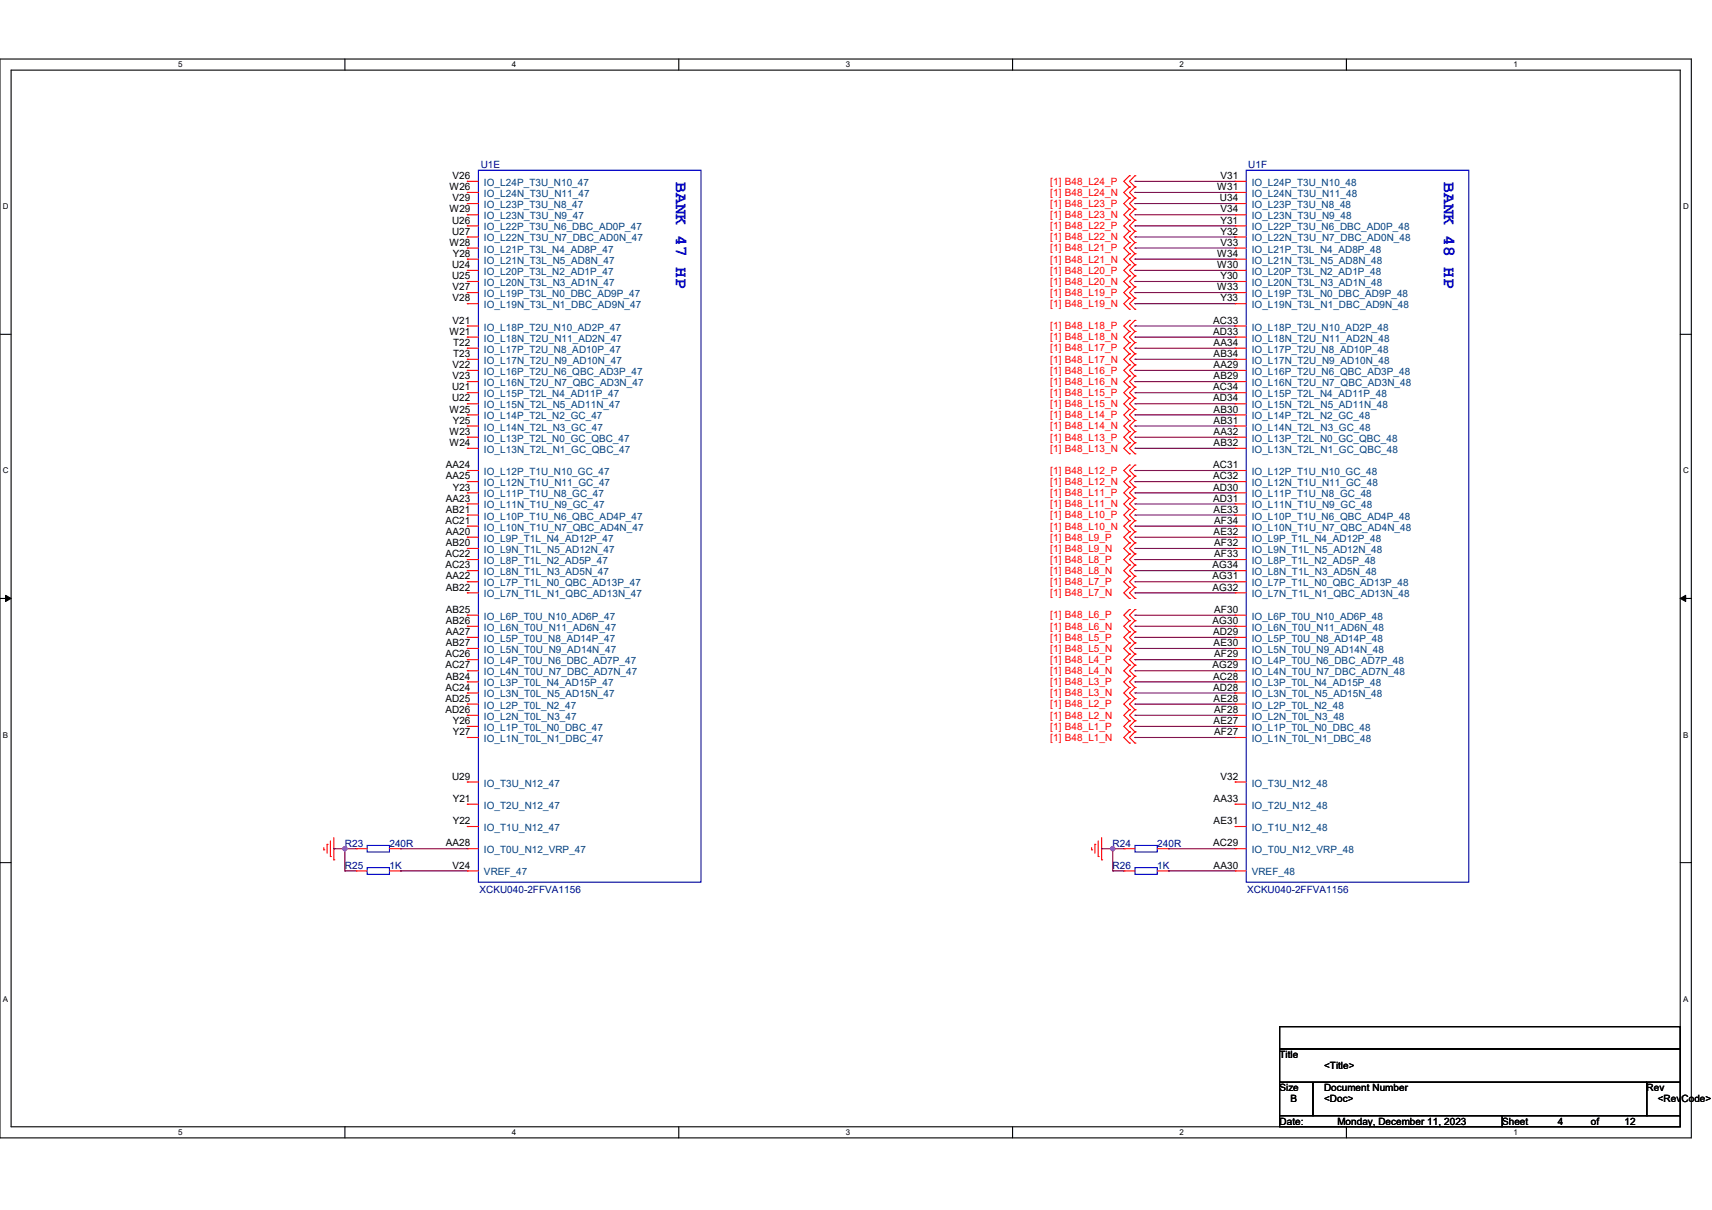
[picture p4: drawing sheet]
<svg xmlns="http://www.w3.org/2000/svg" width="297mm" height="210mm" viewBox="0 0 297 210" stroke-linecap="round" stroke-linejoin="round" font-family="sans-serif">
<defs><g id="words">
<g font-size="3.1" fill="#00f">
<text x="117.3" y="31.7" transform="rotate(90 117.3 31.7)">BANK 47 HP</text>
<text x="250.5" y="31.7" transform="rotate(90 250.5 31.7)">BANK 48 HP</text>
</g>
<g font-size="1.7" fill="#000080">
<text x="83.4" y="29.2">U1E</text>
<text x="216.6" y="29.2">U1F</text>
<text x="59.8" y="146.9">R23</text>
<text x="67.6" y="146.9">240R</text>
<text x="193" y="146.9">R24</text>
<text x="200.7" y="146.9">240R</text>
<text x="59.8" y="150.8">R25</text>
<text x="67.6" y="150.8">1K</text>
<text x="83.2" y="155">XCKU040-2FFVA1156</text>
<text x="193" y="150.8">R26</text>
<text x="200.7" y="150.8">1K</text>
<text x="216.4" y="155">XCKU040-2FFVA1156</text>
</g>
<g font-size="1.7">
<text x="78" y="33">W26</text>
<text x="78.5" y="31.1">V26</text>
<text x="78.5" y="34.9">V29</text>
<text x="211.2" y="33">W31</text>
<text x="211.6" y="34.9">U34</text>
<text x="211.7" y="31.1">V31</text>
<text x="78" y="36.9">W29</text>
<text x="78.4" y="38.8">U26</text>
<text x="78.4" y="40.7">U27</text>
<text x="211.7" y="36.9">V34</text>
<text x="211.7" y="38.8">Y31</text>
<text x="211.7" y="40.7">Y32</text>
<text x="78" y="42.7">W28</text>
<text x="78.4" y="46.5">U24</text>
<text x="78.5" y="44.6">Y28</text>
<text x="211.2" y="44.6">W34</text>
<text x="211.2" y="46.5">W30</text>
<text x="211.7" y="42.7">V33</text>
<text x="78.4" y="48.5">U25</text>
<text x="78.5" y="50.4">V27</text>
<text x="78.5" y="52.3">V28</text>
<text x="211.2" y="50.4">W33</text>
<text x="211.7" y="48.5">Y30</text>
<text x="211.7" y="52.3">Y33</text>
<text x="78" y="58.1">W21</text>
<text x="78.5" y="56.2">V21</text>
<text x="210.5" y="56.2">AC33</text>
<text x="210.5" y="58.1">AD33</text>
<text x="78.5" y="63.9">V22</text>
<text x="78.5" y="65.8">V23</text>
<text x="78.6" y="60">T22</text>
<text x="78.6" y="62">T23</text>
<text x="210.5" y="60">AA34</text>
<text x="210.5" y="62">AB34</text>
<text x="210.5" y="63.9">AA29</text>
<text x="210.5" y="65.8">AB29</text>
<text x="78" y="71.6">W25</text>
<text x="78.4" y="67.8">U21</text>
<text x="78.4" y="69.7">U22</text>
<text x="210.5" y="67.8">AC34</text>
<text x="210.5" y="69.7">AD34</text>
<text x="210.5" y="71.6">AB30</text>
<text x="78" y="75.5">W23</text>
<text x="78" y="77.4">W24</text>
<text x="78.5" y="73.5">Y25</text>
<text x="210.5" y="73.5">AB31</text>
<text x="210.5" y="75.5">AA32</text>
<text x="210.5" y="77.4">AB32</text>
<text x="77.4" y="81.3">AA24</text>
<text x="77.4" y="83.2">AA25</text>
<text x="210.5" y="81.3">AC31</text>
<text x="210.5" y="83.2">AC32</text>
<text x="77.4" y="87.1">AA23</text>
<text x="77.4" y="89">AB21</text>
<text x="78.5" y="85.1">Y23</text>
<text x="210.5" y="85.1">AD30</text>
<text x="210.5" y="87.1">AD31</text>
<text x="210.5" y="89">AE33</text>
<text x="77.3" y="90.9">AC21</text>
<text x="77.4" y="92.8">AA20</text>
<text x="77.4" y="94.8">AB20</text>
<text x="210.5" y="92.8">AE32</text>
<text x="210.7" y="90.9">AF34</text>
<text x="210.7" y="94.8">AF32</text>
<text x="77.3" y="96.7">AC22</text>
<text x="77.3" y="98.6">AC23</text>
<text x="77.4" y="100.6">AA22</text>
<text x="210.4" y="98.6">AG34</text>
<text x="210.4" y="100.6">AG31</text>
<text x="210.7" y="96.7">AF33</text>
<text x="77.4" y="102.5">AB22</text>
<text x="77.4" y="106.4">AB25</text>
<text x="210.4" y="102.5">AG32</text>
<text x="210.7" y="106.4">AF30</text>
<text x="77.4" y="108.3">AB26</text>
<text x="77.4" y="110.2">AA27</text>
<text x="77.4" y="112.1">AB27</text>
<text x="210.4" y="108.3">AG30</text>
<text x="210.5" y="110.2">AD29</text>
<text x="210.5" y="112.1">AE30</text>
<text x="77.3" y="114.1">AC26</text>
<text x="77.3" y="116">AC27</text>
<text x="77.3" y="119.9">AC24</text>
<text x="77.4" y="117.9">AB24</text>
<text x="210.4" y="116">AG29</text>
<text x="210.5" y="117.9">AC28</text>
<text x="210.5" y="119.9">AD28</text>
<text x="210.7" y="114.1">AF29</text>
<text x="77.3" y="121.8">AD25</text>
<text x="77.3" y="123.7">AD26</text>
<text x="78.5" y="125.7">Y26</text>
<text x="210.5" y="121.8">AE28</text>
<text x="210.5" y="125.7">AE27</text>
<text x="210.7" y="123.7">AF28</text>
<text x="78.5" y="127.6">Y27</text>
<text x="210.7" y="127.6">AF27</text>
<text x="78.4" y="135.3">U29</text>
<text x="211.7" y="135.3">V32</text>
<text x="78.5" y="139.2">Y21</text>
<text x="78.5" y="143">Y22</text>
<text x="210.5" y="139.2">AA33</text>
<text x="210.5" y="143">AE31</text>
<text x="77.4" y="146.9">AA28</text>
<text x="210.5" y="146.9">AC29</text>
<text x="78.5" y="150.7">V24</text>
<text x="210.5" y="150.7">AA30</text>
<text x="222" y="183.6">Title</text>
<text x="229.7" y="185.5">&lt;Title&gt;</text>
<text x="222" y="189.4">Size</text>
<text x="223.9" y="191.3">B</text>
<text x="229.7" y="189.4">Document Number</text>
<text x="229.7" y="191.3">&lt;Doc&gt;</text>
<text x="285.7" y="189.4">Rev</text>
<text x="287.6" y="191.3">&lt;RevCode&gt;</text>
<text x="222" y="195.2">Date:</text>
<text x="232" y="195.2">Monday, December 11, 2023</text>
<text x="260.6" y="195.2">Sheet</text>
<text x="270.2" y="195.2">4</text>
<text x="276" y="195.2">of</text>
<text x="281.8" y="195.2">12</text>
</g>
<g font-size="1.7" fill="#004080">
<text x="84" y="32.3">IO_L24P_T3U_N10_47</text>
<text x="84" y="34.2">IO_L24N_T3U_N11_47</text>
<text x="217.2" y="32.3">IO_L24P_T3U_N10_48</text>
<text x="217.2" y="34.2">IO_L24N_T3U_N11_48</text>
<text x="84" y="36.1">IO_L23P_T3U_N8_47</text>
<text x="84" y="38.1">IO_L23N_T3U_N9_47</text>
<text x="84" y="40">IO_L22P_T3U_N6_DBC_AD0P_47</text>
<text x="84" y="41.9">IO_L22N_T3U_N7_DBC_AD0N_47</text>
<text x="217.2" y="36.1">IO_L23P_T3U_N8_48</text>
<text x="217.2" y="38.1">IO_L23N_T3U_N9_48</text>
<text x="217.2" y="40">IO_L22P_T3U_N6_DBC_AD0P_48</text>
<text x="217.2" y="41.9">IO_L22N_T3U_N7_DBC_AD0N_48</text>
<text x="84" y="43.8">IO_L21P_T3L_N4_AD8P_47</text>
<text x="84" y="45.8">IO_L21N_T3L_N5_AD8N_47</text>
<text x="84" y="47.7">IO_L20P_T3L_N2_AD1P_47</text>
<text x="217.2" y="43.8">IO_L21P_T3L_N4_AD8P_48</text>
<text x="217.2" y="45.8">IO_L21N_T3L_N5_AD8N_48</text>
<text x="217.2" y="47.7">IO_L20P_T3L_N2_AD1P_48</text>
<text x="84" y="49.6">IO_L20N_T3L_N3_AD1N_47</text>
<text x="84" y="51.6">IO_L19P_T3L_N0_DBC_AD9P_47</text>
<text x="84" y="53.5">IO_L19N_T3L_N1_DBC_AD9N_47</text>
<text x="217.2" y="49.6">IO_L20N_T3L_N3_AD1N_48</text>
<text x="217.2" y="51.6">IO_L19P_T3L_N0_DBC_AD9P_48</text>
<text x="217.2" y="53.5">IO_L19N_T3L_N1_DBC_AD9N_48</text>
<text x="84" y="57.4">IO_L18P_T2U_N10_AD2P_47</text>
<text x="84" y="59.3">IO_L18N_T2U_N11_AD2N_47</text>
<text x="217.2" y="57.4">IO_L18P_T2U_N10_AD2P_48</text>
<text x="217.2" y="59.3">IO_L18N_T2U_N11_AD2N_48</text>
<text x="84" y="61.2">IO_L17P_T2U_N8_AD10P_47</text>
<text x="84" y="63.1">IO_L17N_T2U_N9_AD10N_47</text>
<text x="84" y="65.1">IO_L16P_T2U_N6_QBC_AD3P_47</text>
<text x="217.2" y="61.2">IO_L17P_T2U_N8_AD10P_48</text>
<text x="217.2" y="63.1">IO_L17N_T2U_N9_AD10N_48</text>
<text x="217.2" y="65.1">IO_L16P_T2U_N6_QBC_AD3P_48</text>
<text x="84" y="67">IO_L16N_T2U_N7_QBC_AD3N_47</text>
<text x="84" y="68.9">IO_L15P_T2L_N4_AD11P_47</text>
<text x="84" y="70.9">IO_L15N_T2L_N5_AD11N_47</text>
<text x="217.2" y="67">IO_L16N_T2U_N7_QBC_AD3N_48</text>
<text x="217.2" y="68.9">IO_L15P_T2L_N4_AD11P_48</text>
<text x="217.2" y="70.9">IO_L15N_T2L_N5_AD11N_48</text>
<text x="84" y="72.8">IO_L14P_T2L_N2_GC_47</text>
<text x="84" y="74.7">IO_L14N_T2L_N3_GC_47</text>
<text x="84" y="76.7">IO_L13P_T2L_N0_GC_QBC_47</text>
<text x="217.2" y="72.8">IO_L14P_T2L_N2_GC_48</text>
<text x="217.2" y="74.7">IO_L14N_T2L_N3_GC_48</text>
<text x="217.2" y="76.7">IO_L13P_T2L_N0_GC_QBC_48</text>
<text x="84" y="78.6">IO_L13N_T2L_N1_GC_QBC_47</text>
<text x="84" y="82.4">IO_L12P_T1U_N10_GC_47</text>
<text x="217.2" y="78.6">IO_L13N_T2L_N1_GC_QBC_48</text>
<text x="217.2" y="82.4">IO_L12P_T1U_N10_GC_48</text>
<text x="84" y="84.4">IO_L12N_T1U_N11_GC_47</text>
<text x="84" y="86.3">IO_L11P_T1U_N8_GC_47</text>
<text x="84" y="88.2">IO_L11N_T1U_N9_GC_47</text>
<text x="217.2" y="84.4">IO_L12N_T1U_N11_GC_48</text>
<text x="217.2" y="86.3">IO_L11P_T1U_N8_GC_48</text>
<text x="217.2" y="88.2">IO_L11N_T1U_N9_GC_48</text>
<text x="84" y="90.2">IO_L10P_T1U_N6_QBC_AD4P_47</text>
<text x="84" y="92.1">IO_L10N_T1U_N7_QBC_AD4N_47</text>
<text x="84" y="94">IO_L9P_T1L_N4_AD12P_47</text>
<text x="84" y="96">IO_L9N_T1L_N5_AD12N_47</text>
<text x="217.2" y="90.2">IO_L10P_T1U_N6_QBC_AD4P_48</text>
<text x="217.2" y="92.1">IO_L10N_T1U_N7_QBC_AD4N_48</text>
<text x="217.2" y="94">IO_L9P_T1L_N4_AD12P_48</text>
<text x="217.2" y="96">IO_L9N_T1L_N5_AD12N_48</text>
<text x="84" y="97.9">IO_L8P_T1L_N2_AD5P_47</text>
<text x="84" y="99.8">IO_L8N_T1L_N3_AD5N_47</text>
<text x="84" y="101.7">IO_L7P_T1L_N0_QBC_AD13P_47</text>
<text x="217.2" y="97.9">IO_L8P_T1L_N2_AD5P_48</text>
<text x="217.2" y="99.8">IO_L8N_T1L_N3_AD5N_48</text>
<text x="217.2" y="101.7">IO_L7P_T1L_N0_QBC_AD13P_48</text>
<text x="84" y="103.7">IO_L7N_T1L_N1_QBC_AD13N_47</text>
<text x="84" y="107.5">IO_L6P_T0U_N10_AD6P_47</text>
<text x="217.2" y="103.7">IO_L7N_T1L_N1_QBC_AD13N_48</text>
<text x="217.2" y="107.5">IO_L6P_T0U_N10_AD6P_48</text>
<text x="84" y="109.5">IO_L6N_T0U_N11_AD6N_47</text>
<text x="84" y="111.4">IO_L5P_T0U_N8_AD14P_47</text>
<text x="84" y="113.3">IO_L5N_T0U_N9_AD14N_47</text>
<text x="217.2" y="109.5">IO_L6N_T0U_N11_AD6N_48</text>
<text x="217.2" y="111.4">IO_L5P_T0U_N8_AD14P_48</text>
<text x="217.2" y="113.3">IO_L5N_T0U_N9_AD14N_48</text>
<text x="84" y="115.3">IO_L4P_T0U_N6_DBC_AD7P_47</text>
<text x="84" y="117.2">IO_L4N_T0U_N7_DBC_AD7N_47</text>
<text x="84" y="119.1">IO_L3P_T0L_N4_AD15P_47</text>
<text x="217.2" y="115.3">IO_L4P_T0U_N6_DBC_AD7P_48</text>
<text x="217.2" y="117.2">IO_L4N_T0U_N7_DBC_AD7N_48</text>
<text x="217.2" y="119.1">IO_L3P_T0L_N4_AD15P_48</text>
<text x="84" y="121.1">IO_L3N_T0L_N5_AD15N_47</text>
<text x="84" y="123">IO_L2P_T0L_N2_47</text>
<text x="84" y="124.9">IO_L2N_T0L_N3_47</text>
<text x="217.2" y="121.1">IO_L3N_T0L_N5_AD15N_48</text>
<text x="217.2" y="123">IO_L2P_T0L_N2_48</text>
<text x="217.2" y="124.9">IO_L2N_T0L_N3_48</text>
<text x="84" y="126.9">IO_L1P_T0L_N0_DBC_47</text>
<text x="84" y="128.8">IO_L1N_T0L_N1_DBC_47</text>
<text x="217.2" y="126.9">IO_L1P_T0L_N0_DBC_48</text>
<text x="217.2" y="128.8">IO_L1N_T0L_N1_DBC_48</text>
<text x="84" y="136.5">IO_T3U_N12_47</text>
<text x="217.2" y="136.5">IO_T3U_N12_48</text>
<text x="84" y="140.4">IO_T2U_N12_47</text>
<text x="217.2" y="140.4">IO_T2U_N12_48</text>
<text x="84" y="144.2">IO_T1U_N12_47</text>
<text x="84" y="148.1">IO_T0U_N12_VRP_47</text>
<text x="217.2" y="144.2">IO_T1U_N12_48</text>
<text x="217.2" y="148.1">IO_T0U_N12_VRP_48</text>
<text x="84" y="151.9">VREF_47</text>
<text x="217.2" y="151.9">VREF_48</text>
</g>
<g font-size="1.7" fill="#f00">
<text x="182.2" y="32">[1] B48_L24_P</text>
<text x="182.2" y="34">[1] B48_L24_N</text>
<text x="182.2" y="35.9">[1] B48_L23_P</text>
<text x="182.2" y="37.8">[1] B48_L23_N</text>
<text x="182.2" y="39.8">[1] B48_L22_P</text>
<text x="182.2" y="41.7">[1] B48_L22_N</text>
<text x="182.2" y="43.6">[1] B48_L21_P</text>
<text x="182.2" y="45.6">[1] B48_L21_N</text>
<text x="182.2" y="47.5">[1] B48_L20_P</text>
<text x="182.2" y="49.4">[1] B48_L20_N</text>
<text x="182.2" y="51.3">[1] B48_L19_P</text>
<text x="182.2" y="53.3">[1] B48_L19_N</text>
<text x="182.2" y="57.2">[1] B48_L18_P</text>
<text x="182.2" y="59.1">[1] B48_L18_N</text>
<text x="182.2" y="61">[1] B48_L17_P</text>
<text x="182.2" y="62.9">[1] B48_L17_N</text>
<text x="182.2" y="64.9">[1] B48_L16_P</text>
<text x="182.2" y="66.8">[1] B48_L16_N</text>
<text x="182.2" y="68.7">[1] B48_L15_P</text>
<text x="182.2" y="70.7">[1] B48_L15_N</text>
<text x="182.2" y="72.6">[1] B48_L14_P</text>
<text x="182.2" y="74.5">[1] B48_L14_N</text>
<text x="182.2" y="76.5">[1] B48_L13_P</text>
<text x="182.2" y="78.4">[1] B48_L13_N</text>
<text x="182.2" y="82.3">[1] B48_L12_P</text>
<text x="182.2" y="84.2">[1] B48_L12_N</text>
<text x="182.2" y="86.1">[1] B48_L11_P</text>
<text x="182.2" y="88">[1] B48_L11_N</text>
<text x="182.2" y="90">[1] B48_L10_P</text>
<text x="182.2" y="91.9">[1] B48_L10_N</text>
<text x="182.2" y="93.8">[1] B48_L9_P</text>
<text x="182.2" y="95.8">[1] B48_L9_N</text>
<text x="182.2" y="97.7">[1] B48_L8_P</text>
<text x="182.2" y="99.6">[1] B48_L8_N</text>
<text x="182.2" y="101.6">[1] B48_L7_P</text>
<text x="182.2" y="103.5">[1] B48_L7_N</text>
<text x="182.2" y="107.3">[1] B48_L6_P</text>
<text x="182.2" y="109.3">[1] B48_L6_N</text>
<text x="182.2" y="111.2">[1] B48_L5_P</text>
<text x="182.2" y="113.1">[1] B48_L5_N</text>
<text x="182.2" y="115.1">[1] B48_L4_P</text>
<text x="182.2" y="117">[1] B48_L4_N</text>
<text x="182.2" y="118.9">[1] B48_L3_P</text>
<text x="182.2" y="120.9">[1] B48_L3_N</text>
<text x="182.2" y="122.8">[1] B48_L2_P</text>
<text x="182.2" y="124.7">[1] B48_L2_N</text>
<text x="182.2" y="126.6">[1] B48_L1_P</text>
<text x="182.2" y="128.6">[1] B48_L1_N</text>
</g>
<g font-size="1.4">
<text x="30.9" y="11.7">5</text>
<text x="88.8" y="11.7">4</text>
<text x="146.7" y="11.7">3</text>
<text x="204.6" y="11.7">2</text>
<text x="262.6" y="11.7">1</text>
<text x=".5" y="36.3">D</text>
<text x="292" y="36.3">D</text>
<text x=".5" y="82.2">C</text>
<text x="292" y="82.2">C</text>
<text x=".5" y="128">B</text>
<text x="292" y="128">B</text>
<text x=".5" y="173.9">A</text>
<text x="292" y="173.9">A</text>
<text x="30.9" y="197">5</text>
<text x="88.8" y="197">4</text>
<text x="146.7" y="197">3</text>
<text x="204.6" y="197">2</text>
<text x="262.6" y="197">1</text>
</g>
</g></defs>
<path d="M0 10.2h293.4v187.3h-293.4zM1.9 12.2h289.6v183.4h-289.6z" fill="none" stroke="#000" stroke-width=".19"/>
<g fill="#fff">
<path d="M30.9 10.5h.7v1.5h-.7z"/>
<path d="M30.9 195.8h.7v1.5h-.7z"/>
</g>
<path d="M59.8 10.2v2M59.8 195.6v1.9" fill="none" stroke="#000" stroke-width=".19"/>
<g fill="#fff">
<path d="M88.8 10.5h.8v1.5h-.8z"/>
<path d="M88.8 195.8h.8v1.5h-.8z"/>
</g>
<path d="M117.8 10.2v2M117.8 195.6v1.9" fill="none" stroke="#000" stroke-width=".19"/>
<g fill="#fff">
<path d="M146.7 10.5h.8v1.5h-.8z"/>
<path d="M146.7 195.8h.8v1.5h-.8z"/>
</g>
<path d="M175.7 10.2v2M175.7 195.6v1.9" fill="none" stroke="#000" stroke-width=".19"/>
<g fill="#fff">
<path d="M204.6 10.5h.8v1.5h-.8z"/>
<path d="M204.6 195.8h.8v1.5h-.8z"/>
</g>
<path d="M233.6 10.2v2M233.6 195.6v1.9" fill="none" stroke="#000" stroke-width=".19"/>
<g fill="#fff">
<path d="M262.5 10.5h.8v1.5h-.8z"/>
<path d="M262.5 195.8h.8v1.5h-.8z"/>
<path d="M.5 35.1h1v1.5h-1z"/>
<path d="M292 35.1h1v1.5h-1z"/>
<path d="M.5 80.9h1v1.6h-1z"/>
<path d="M292 80.9h1v1.6h-1z"/>
</g>
<path d="M0 58h1.9M291.5 58h1.9" fill="none" stroke="#000" stroke-width=".19"/>
<g fill="#fff">
<path d="M.5 126.8h.9v1.5h-.9z"/>
<path d="M292 126.8h.9v1.5h-.9z"/>
</g>
<path d="M0 103.9h1.9M291.5 103.9h1.9" fill="none" stroke="#000" stroke-width=".19"/>
<path d="M1 103.3l.9 .6-.9 .5zM291.5 103.9l.9-.6v1.1z" fill="#000" stroke="#000" stroke-width=".17"/>
<g fill="#fff">
<path d="M.5 172.6h.9v1.6h-.9z"/>
<path d="M292 172.6h.9v1.6h-.9z"/>
</g>
<path d="M0 149.7h1.9M291.5 149.7h1.9M222 178.2h69.5v3.9h-69.5zM222 182.1h69.5v5.7h-69.5zM222 187.8h5.8v5.8h-5.8zM222 193.6h38.6v2h-38.6zM227.8 187.8h57.9v5.8h-57.9zM260.6 193.6h30.9v2h-30.9zM285.7 187.8h5.8v5.8h-5.8z" fill="none" stroke="#000" stroke-width=".19"/>
<g fill="none" stroke="#f00" stroke-width=".19">
<path d="M81.1 31.5h.1M81.1 33.4h.1M81.1 35.3h.1M81.1 37.3h.1M81.1 39.2h.1M81.1 31.5h1.9M81.1 33.4h1.9M81.1 35.3h1.9M81.1 37.3h1.9M81.1 39.2h1.9M195.9 30.5h.1M195.9 32.4h.1"/>
<path d="M195.9 34.4h.1M195.9 36.3h.1M195.9 38.2h.1M195.9 30.5l-.9 1 .9 .9M195.9 32.4l-.9 1 .9 1M195.9 34.4l-.9 .9 .9 1M195.9 36.3l-.9 1 .9 .9M195.9 38.2l-.9 1 .9 1M196.9 30.5h.1M196.9 32.4h.1M196.9 34.4h.1M196.9 36.3h.1"/>
<path d="M196.9 38.2h.1M196.9 30.5l-1 1 1 .9M196.9 32.4l-1 1 1 1M196.9 34.4l-1 .9 1 1M196.9 36.3l-1 1 1 .9M196.9 38.2l-1 1 1 1M214.3 31.5h.1M214.3 33.4h.1M214.3 35.3h.1M214.3 37.3h.1M214.3 39.2h.1M214.3 31.5h1.9"/>
<path d="M214.3 33.4h1.9M214.3 35.3h1.9M214.3 37.3h1.9M214.3 39.2h1.9M81.1 41.1h.1M81.1 43.1h.1M81.1 45h.1M81.1 46.9h.1M81.1 48.9h.1M81.1 50.8h.1M81.1 52.7h.1M81.1 56.6h.1"/>
<path d="M81.1 58.5h.1M81.1 41.1h1.9M81.1 43.1h1.9M81.1 45h1.9M81.1 46.9h1.9M81.1 48.9h1.9M81.1 50.8h1.9M81.1 52.7h1.9M81.1 56.6h1.9M81.1 58.5h1.9M195.9 40.2h.1M195.9 42.1h.1"/>
<path d="M195.9 44h.1M195.9 46h.1M195.9 47.9h.1M195.9 49.8h.1M195.9 51.8h.1M195.9 53.7h.1M195.9 55.6h.1M195.9 57.5h.1M195.9 59.5h.1M195.9 40.2l-.9 .9 .9 1M195.9 42.1l-.9 1 .9 .9M195.9 44l-.9 1 .9 1"/>
<path d="M195.9 46l-.9 .9 .9 1M195.9 47.9l-.9 1 .9 .9M195.9 49.8l-.9 1 .9 1M195.9 51.8l-.9 .9 .9 1M195.9 55.6l-.9 1 .9 .9M195.9 57.5l-.9 1 .9 1M195.9 59.5l-.9 .9 .9 1M196.9 40.2h.1M196.9 42.1h.1M196.9 44h.1M196.9 46h.1M196.9 47.9h.1"/>
<path d="M196.9 49.8h.1M196.9 51.8h.1M196.9 53.7h.1M196.9 55.6h.1M196.9 57.5h.1M196.9 59.5h.1M196.9 40.2l-1 .9 1 1M196.9 42.1l-1 1 1 .9M196.9 44l-1 1 1 1M196.9 46l-1 .9 1 1M196.9 47.9l-1 1 1 .9M196.9 49.8l-1 1 1 1"/>
<path d="M196.9 51.8l-1 .9 1 1M196.9 55.6l-1 1 1 .9M196.9 57.5l-1 1 1 1M196.9 59.5l-1 .9 1 1M214.3 41.1h.1M214.3 43.1h.1M214.3 45h.1M214.3 46.9h.1M214.3 48.9h.1M214.3 50.8h.1M214.3 52.7h.1M214.3 56.6h.1"/>
<path d="M214.3 58.5h.1M214.3 41.1h1.9M214.3 43.1h1.9M214.3 45h1.9M214.3 46.9h1.9M214.3 48.9h1.9M214.3 50.8h1.9M214.3 52.7h1.9M214.3 56.6h1.9M214.3 58.5h1.9M81.1 60.4h.1M81.1 62.4h.1"/>
<path d="M81.1 64.3h.1M81.1 66.2h.1M81.1 68.2h.1M81.1 70.1h.1M81.1 72h.1M81.1 73.9h.1M81.1 75.9h.1M81.1 77.8h.1M81.1 60.4h1.9M81.1 62.4h1.9M81.1 64.3h1.9M81.1 66.2h1.9"/>
<path d="M81.1 68.2h1.9M81.1 70.1h1.9M81.1 72h1.9M81.1 73.9h1.9M81.1 75.9h1.9M81.1 77.8h1.9M195.9 61.4h.1M195.9 63.3h.1M195.9 65.3h.1M195.9 67.2h.1M195.9 69.1h.1M195.9 71.1h.1"/>
<path d="M195.9 73h.1M195.9 74.9h.1M195.9 76.8h.1M195.9 78.8h.1M195.9 61.4l-.9 1 .9 .9M195.9 63.3l-.9 1 .9 1M195.9 65.3l-.9 .9 .9 1M195.9 67.2l-.9 1 .9 .9M195.9 69.1l-.9 1 .9 1M195.9 71.1l-.9 .9 .9 1M195.9 73l-.9 .9 .9 1M195.9 74.9l-.9 1 .9 .9"/>
<path d="M195.9 76.8l-.9 1 .9 1M196.9 61.4h.1M196.9 63.3h.1M196.9 65.3h.1M196.9 67.2h.1M196.9 69.1h.1M196.9 71.1h.1M196.9 73h.1M196.9 74.9h.1M196.9 76.8h.1M196.9 78.8h.1M196.9 61.4l-1 1 1 .9"/>
<path d="M196.9 63.3l-1 1 1 1M196.9 65.3l-1 .9 1 1M196.9 67.2l-1 1 1 .9M196.9 69.1l-1 1 1 1M196.9 71.1l-1 .9 1 1M196.9 73l-1 .9 1 1M196.9 74.9l-1 1 1 .9M196.9 76.8l-1 1 1 1M214.3 60.4h.1M214.3 62.4h.1M214.3 64.3h.1M214.3 66.2h.1"/>
<path d="M214.3 68.2h.1M214.3 70.1h.1M214.3 72h.1M214.3 73.9h.1M214.3 75.9h.1M214.3 77.8h.1M214.3 60.4h1.9M214.3 62.4h1.9M214.3 64.3h1.9M214.3 66.2h1.9M214.3 68.2h1.9M214.3 70.1h1.9"/>
<path d="M214.3 72h1.9M214.3 73.9h1.9M214.3 75.9h1.9M214.3 77.8h1.9M81.1 81.7h.1M81.1 83.6h.1M81.1 85.5h.1M81.1 87.5h.1M81.1 89.4h.1M81.1 91.3h.1M81.1 93.2h.1M81.1 95.2h.1"/>
<path d="M81.1 97.1h.1M81.1 99h.1M81.1 81.7h1.9M81.1 83.6h1.9M81.1 85.5h1.9M81.1 87.5h1.9M81.1 89.4h1.9M81.1 91.3h1.9M81.1 93.2h1.9M81.1 95.2h1.9M81.1 97.1h1.9M81.1 99h1.9"/>
<path d="M195.9 80.7h.1M195.9 82.6h.1M195.9 84.6h.1M195.9 86.5h.1M195.9 88.4h.1M195.9 90.4h.1M195.9 92.3h.1M195.9 94.2h.1M195.9 96.1h.1M195.9 98.1h.1M195.9 80.7l-.9 1 .9 .9M195.9 82.6l-.9 1 .9 1"/>
<path d="M195.9 84.6l-.9 .9 .9 1M195.9 86.5l-.9 1 .9 .9M195.9 88.4l-.9 1 .9 1M195.9 90.4l-.9 .9 .9 1M195.9 92.3l-.9 .9 .9 1M195.9 94.2l-.9 1 .9 .9M195.9 96.1l-.9 1 .9 1M195.9 98.1l-.9 .9 .9 1M196.9 80.7h.1M196.9 82.6h.1M196.9 84.6h.1M196.9 86.5h.1"/>
<path d="M196.9 88.4h.1M196.9 90.4h.1M196.9 92.3h.1M196.9 94.2h.1M196.9 96.1h.1M196.9 98.1h.1M196.9 80.7l-1 1 1 .9M196.9 82.6l-1 1 1 1M196.9 84.6l-1 .9 1 1M196.9 86.5l-1 1 1 .9M196.9 88.4l-1 1 1 1M196.9 90.4l-1 .9 1 1"/>
<path d="M196.9 92.3l-1 .9 1 1M196.9 94.2l-1 1 1 .9M196.9 96.1l-1 1 1 1M196.9 98.1l-1 .9 1 1M214.3 81.7h.1M214.3 83.6h.1M214.3 85.5h.1M214.3 87.5h.1M214.3 89.4h.1M214.3 91.3h.1M214.3 93.2h.1M214.3 95.2h.1"/>
<path d="M214.3 97.1h.1M214.3 99h.1M214.3 81.7h1.9M214.3 83.6h1.9M214.3 85.5h1.9M214.3 87.5h1.9M214.3 89.4h1.9M214.3 91.3h1.9M214.3 93.2h1.9M214.3 95.2h1.9M214.3 97.1h1.9M214.3 99h1.9"/>
<path d="M81.1 101h.1M81.1 102.9h.1M81.1 106.8h.1M81.1 108.7h.1M81.1 110.6h.1M81.1 112.5h.1M81.1 114.5h.1M81.1 116.4h.1M81.1 118.3h.1M81.1 101h1.9M81.1 102.9h1.9M81.1 106.8h1.9"/>
<path d="M81.1 108.7h1.9M81.1 110.6h1.9M81.1 112.5h1.9M81.1 114.5h1.9M81.1 116.4h1.9M81.1 118.3h1.9M195.9 100h.1M195.9 101.9h.1M195.9 103.9h.1M195.9 105.8h.1M195.9 107.7h.1M195.9 109.7h.1"/>
<path d="M195.9 111.6h.1M195.9 113.5h.1M195.9 115.4h.1M195.9 117.4h.1M195.9 119.3h.1M195.9 100l-.9 1 .9 .9M195.9 101.9l-.9 1 .9 1M195.9 105.8l-.9 1 .9 .9M195.9 107.7l-.9 1 .9 1M195.9 109.7l-.9 .9 .9 1M195.9 111.6l-.9 .9 .9 1M195.9 113.5l-.9 1 .9 .9"/>
<path d="M195.9 115.4l-.9 1 .9 1M195.9 117.4l-.9 .9 .9 1M195.9 119.3l-.9 1 .9 .9M196.9 100h.1M196.9 101.9h.1M196.9 103.9h.1M196.9 105.8h.1M196.9 107.7h.1M196.9 109.7h.1M196.9 111.6h.1M196.9 113.5h.1M196.9 115.4h.1"/>
<path d="M196.9 117.4h.1M196.9 119.3h.1M196.9 100l-1 1 1 .9M196.9 101.9l-1 1 1 1M196.9 105.8l-1 1 1 .9M196.9 107.7l-1 1 1 1M196.9 109.7l-1 .9 1 1M196.9 111.6l-1 .9 1 1M196.9 113.5l-1 1 1 .9M196.9 115.4l-1 1 1 1M196.9 117.4l-1 .9 1 1M196.9 119.3l-1 1 1 .9"/>
<path d="M214.3 101h.1M214.3 102.9h.1M214.3 106.8h.1M214.3 108.7h.1M214.3 110.6h.1M214.3 112.5h.1M214.3 114.5h.1M214.3 116.4h.1M214.3 118.3h.1M214.3 101h1.9M214.3 102.9h1.9M214.3 106.8h1.9"/>
<path d="M214.3 108.7h1.9M214.3 110.6h1.9M214.3 112.5h1.9M214.3 114.5h1.9M214.3 116.4h1.9M214.3 118.3h1.9M81.1 120.3h.1M81.1 122.2h.1M81.1 124.1h.1M81.1 126.1h.1M81.1 128h.1M81.1 135.7h.1"/>
<path d="M81.1 139.6h.1M81.1 120.3h1.9M81.1 122.2h1.9M81.1 124.1h1.9M81.1 126.1h1.9M81.1 128h1.9M81.1 135.7h1.9M81.1 139.6h1.9M195.9 121.2h.1M195.9 123.2h.1M195.9 125.1h.1M195.9 127h.1"/>
<path d="M195.9 129h.1M195.9 121.2l-.9 1 .9 1M195.9 123.2l-.9 .9 .9 1M195.9 125.1l-.9 1 .9 .9M195.9 127l-.9 1 .9 1M196.9 121.2h.1M196.9 123.2h.1M196.9 125.1h.1M196.9 127h.1M196.9 129h.1M196.9 121.2l-1 1 1 1M196.9 123.2l-1 .9 1 1"/>
<path d="M196.9 125.1l-1 1 1 .9M196.9 127l-1 1 1 1M214.3 120.3h.1M214.3 122.2h.1M214.3 124.1h.1M214.3 126.1h.1M214.3 128h.1M214.3 135.7h.1M214.3 139.6h.1M214.3 120.3h1.9M214.3 122.2h1.9M214.3 124.1h1.9"/>
<path d="M214.3 126.1h1.9M214.3 128h1.9M214.3 135.7h1.9M214.3 139.6h1.9M56.2 147.5h.1M56.2 147.1v.4M56.7 146.5h.1M56.7 146.5v1.6M57.3 148.7h.1M57.3 145.9v2.8M57.9 149.2h.1M57.9 145.4v3.8"/>
<path d="M61.8 151.2h.1M61.8 147.3h.1M61.8 147.3h1.9M61.8 151.2h1.9M67.6 147.3h1.9M67.6 151.2h1.9M69.5 151.2h.1M69.5 147.3h.1M81.1 143.4h.1M81.1 147.3h.1M81.1 151.2h.1M81.1 143.4h1.9"/>
<path d="M81.1 147.3h1.9M81.1 151.2h1.9M189.4 147.5h.1M189.4 147.1v.4M189.9 146.5h.1M189.9 146.5v1.6M190.5 148.7h.1M190.5 145.9v2.8M191.1 149.2h.1M191.1 145.4v3.8M195 151.2h.1M195 147.3h.1"/>
<path d="M195 147.3h1.9M195 151.2h1.9M200.8 147.3h1.9M200.8 151.2h1.9M202.7 151.2h.1M202.7 147.3h.1M214.3 143.4h.1M214.3 147.3h.1M214.3 151.2h.1M214.3 143.4h1.9M214.3 147.3h1.9M214.3 151.2h1.9"/>
</g>
<path d="M83 29.5h38.6v123.6h-38.6zM216.2 29.5h38.6v123.6h-38.6zM63.7 150.6h3.9v1.1h-3.9zM63.7 146.7h3.9v1.2h-3.9zM196.9 150.6h3.9v1.1h-3.9zM196.9 146.7h3.9v1.2h-3.9z" fill="none" stroke="#00f" stroke-width=".19"/>
<g fill="none" stroke="#800040" stroke-width=".19">
<path d="M196.9 31.5h.1M196.9 33.4h.1M196.9 35.3h.1M196.9 37.3h.1M196.9 39.2h.1M196.9 31.5h17.4M196.9 33.4h17.4M196.9 35.3h17.4M196.9 37.3h17.4M196.9 39.2h17.4M196.9 41.1h.1M196.9 43.1h.1"/>
<path d="M196.9 45h.1M196.9 46.9h.1M196.9 48.9h.1M196.9 50.8h.1M196.9 52.7h.1M196.9 56.6h.1M196.9 58.5h.1M196.9 41.1h17.4M196.9 43.1h17.4M196.9 45h17.4M196.9 46.9h17.4M196.9 48.9h17.4"/>
<path d="M196.9 50.8h17.4M196.9 52.7h17.4M196.9 56.6h17.4M196.9 58.5h17.4M196.9 60.4h.1M196.9 62.4h.1M196.9 64.3h.1M196.9 66.2h.1M196.9 68.2h.1M196.9 70.1h.1M196.9 72h.1M196.9 73.9h.1"/>
<path d="M196.9 75.9h.1M196.9 77.8h.1M196.9 60.4h17.4M196.9 62.4h17.4M196.9 64.3h17.4M196.9 66.2h17.4M196.9 68.2h17.4M196.9 70.1h17.4M196.9 72h17.4M196.9 73.9h17.4M196.9 75.9h17.4M196.9 77.8h17.4"/>
<path d="M196.9 81.7h.1M196.9 83.6h.1M196.9 85.5h.1M196.9 87.5h.1M196.9 89.4h.1M196.9 91.3h.1M196.9 93.2h.1M196.9 95.2h.1M196.9 97.1h.1M196.9 99h.1M196.9 81.7h17.4M196.9 83.6h17.4"/>
<path d="M196.9 85.5h17.4M196.9 87.5h17.4M196.9 89.4h17.4M196.9 91.3h17.4M196.9 93.2h17.4M196.9 95.2h17.4M196.9 97.1h17.4M196.9 99h17.4M196.9 101h.1M196.9 102.9h.1M196.9 106.8h.1M196.9 108.7h.1"/>
<path d="M196.9 110.6h.1M196.9 112.5h.1M196.9 114.5h.1M196.9 116.4h.1M196.9 118.3h.1M196.9 101h17.4M196.9 102.9h17.4M196.9 106.8h17.4M196.9 108.7h17.4M196.9 110.6h17.4M196.9 112.5h17.4M196.9 114.5h17.4"/>
<path d="M196.9 116.4h17.4M196.9 118.3h17.4M196.9 120.3h.1M196.9 122.2h.1M196.9 124.1h.1M196.9 126.1h.1M196.9 128h.1M196.9 120.3h17.4M196.9 122.2h17.4M196.9 124.1h17.4M196.9 126.1h17.4M196.9 128h17.4"/>
<path d="M57.9 147.3h.1M57.9 147.3h3.9M59.8 147.3h.1M59.8 151.2h.1M59.8 147.3v3.9M59.8 151.2h2M69.5 147.3h.1M69.5 151.2h.1M69.5 147.3h11.6M69.5 151.2h11.6M191.1 147.3h.1M191.1 147.3h3.9"/>
<path d="M193 147.3h.1M193 151.2h.1M193 151.2h2M193 147.3v3.9M202.7 147.3h.1M202.7 151.2h.1M202.7 147.3h11.6M202.7 151.2h11.6"/>
</g>
<g fill="#f0f" stroke="#f0f" stroke-width=".19">
<circle cx="59.8" cy="147.3" r=".37"/>
<circle cx="193" cy="147.3" r=".37"/>
</g>
<use href="#words"/>
</svg>
